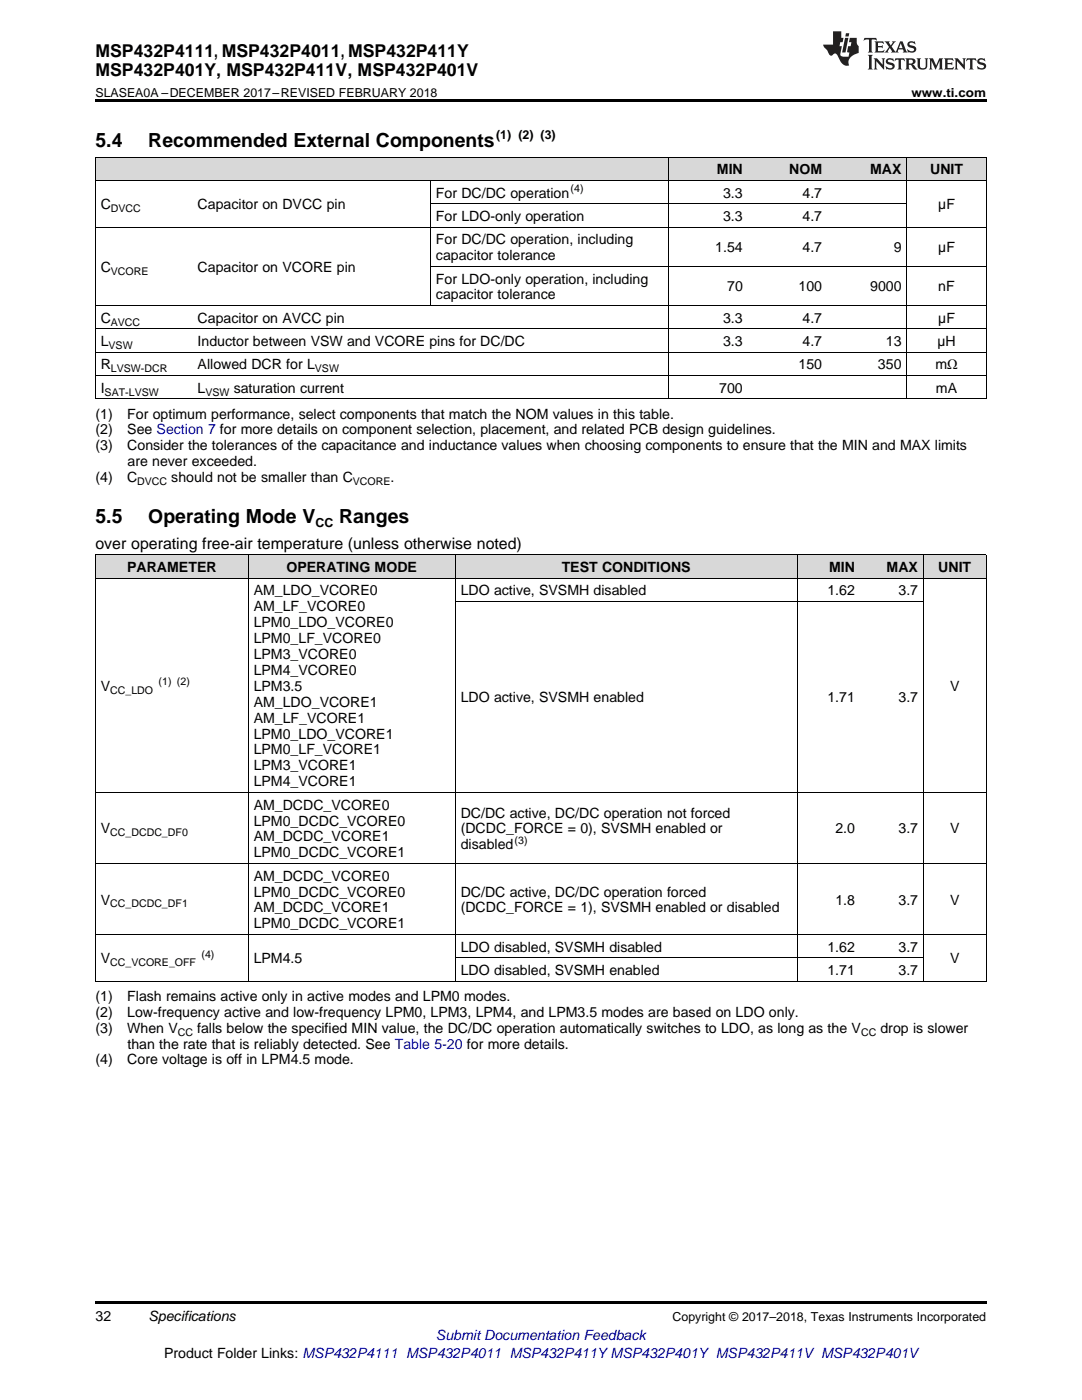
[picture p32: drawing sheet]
<svg xmlns="http://www.w3.org/2000/svg" width="216mm" height="279mm" viewBox="0 0 216 279" stroke-linecap="round" stroke-linejoin="round" font-family="sans-serif">
<defs><g id="words">
<g font-size="3.9">
<text x="19" y="29.3">5.4</text>
<text x="29.6" y="29.3">Recommended External Components</text>
<text x="19" y="104.4">5.5</text>
<text x="29.6" y="104.4">Operating Mode V</text>
<text x="67.7" y="104.4">Ranges</text>
</g>
<g font-size="3.5">
<text x="19" y="11.3">MSP432P4111, MSP432P4011, MSP432P411Y</text>
<text x="19" y="15.2">MSP432P401Y, MSP432P411V, MSP432P401V</text>
</g>
<text font-size="3.2" x="19" y="109.5">over operating free-air temperature (unless otherwise noted)</text>
<g font-size="2.8">
<text x="143.1" y="34.8">MIN</text>
<text x="157.5" y="34.8">NOM</text>
<text x="173.6" y="34.8">MAX</text>
<text x="185.6" y="34.8">UNIT</text>
<text x="20.1" y="41.8">C</text>
<text x="39.4" y="41.8">Capacitor on DVCC pin</text>
<text x="87" y="39.4">For DC/DC operation</text>
<text x="144.3" y="39.4">3.3</text>
<text x="160.1" y="39.4">4.7</text>
<text x="187.2" y="41.8">µF</text>
<text x="87" y="44.1">For LDO-only operation</text>
<text x="144.3" y="44.1">3.3</text>
<text x="160.1" y="44.1">4.7</text>
<text x="87" y="48.8">For DC/DC operation, including</text>
<text x="87" y="51.9">capacitor tolerance</text>
<text x="142.7" y="50.3">1.54</text>
<text x="160.1" y="50.3">4.7</text>
<text x="178.3" y="50.3">9</text>
<text x="187.2" y="50.3">µF</text>
<text x="20.1" y="54.3">C</text>
<text x="39.4" y="54.3">Capacitor on VCORE pin</text>
<text x="87" y="56.6">For LDO-only operation, including</text>
<text x="87" y="59.8">capacitor tolerance</text>
<text x="145.1" y="58.2">70</text>
<text x="159.3" y="58.2">100</text>
<text x="173.6" y="58.2">9000</text>
<text x="187.2" y="58.2">nF</text>
<text x="20.1" y="64.4">C</text>
<text x="39.4" y="64.4">Capacitor on AVCC pin</text>
<text x="144.3" y="64.4">3.3</text>
<text x="160.1" y="64.4">4.7</text>
<text x="187.2" y="64.4">µF</text>
<text x="20.1" y="69.1">L</text>
<text x="39.4" y="69.1">Inductor between VSW and VCORE pins for DC/DC</text>
<text x="144.3" y="69.1">3.3</text>
<text x="160.1" y="69.1">4.7</text>
<text x="176.8" y="69.1">13</text>
<text x="187" y="69.1">µH</text>
<text x="20.1" y="73.7">R</text>
<text x="39.4" y="73.7">Allowed DCR for L</text>
<text x="159.3" y="73.7">150</text>
<text x="175.2" y="73.7">350</text>
<text x="186.7" y="73.7">mΩ</text>
<text x="19" y="83.5">(1)</text>
<text x="20.1" y="78.4">I</text>
<text x="25.4" y="83.5">For optimum performance, select components that match the NOM values in this table.</text>
<text x="39.4" y="78.4">L</text>
<text x="46.6" y="78.4">saturation current</text>
<text x="143.5" y="78.4">700</text>
<text x="186.8" y="78.4">mA</text>
<text x="19" y="86.7">(2)</text>
<text x="19" y="89.9">(3)</text>
<text x="25.4" y="86.7">See Section 7 for more details on component selection, placement, and related PCB design guidelines.</text>
<text x="25.4" y="89.9">Consider the tolerances of the capacitance and inductance values when choosing components to ensure that the MIN and MAX limits</text>
<text x="25.4" y="93.1">are never exceeded.</text>
<text x="19" y="96.2">(4)</text>
<text x="25.4" y="96.2">C</text>
<text x="34.2" y="96.2">should not be smaller than C</text>
<text x="77.9" y="96.2">.</text>
<text x="25.4" y="114.2">PARAMETER</text>
<text x="50.6" y="118.8">AM_LDO_VCORE0</text>
<text x="57.1" y="114.2">OPERATING MODE</text>
<text x="91.9" y="118.8">LDO active, SVSMH disabled</text>
<text x="112.1" y="114.2">TEST CONDITIONS</text>
<text x="165.1" y="118.8">1.62</text>
<text x="165.4" y="114.2">MIN</text>
<text x="176.9" y="114.2">MAX</text>
<text x="179.3" y="118.8">3.7</text>
<text x="187.2" y="114.2">UNIT</text>
<text x="50.6" y="122">AM_LF_VCORE0</text>
<text x="50.6" y="125.2">LPM0_LDO_VCORE0</text>
<text x="50.6" y="128.3">LPM0_LF_VCORE0</text>
<text x="50.6" y="131.5">LPM3_VCORE0</text>
<text x="20.1" y="137.9">V</text>
<text x="50.6" y="134.7">LPM4_VCORE0</text>
<text x="50.6" y="137.9">LPM3.5</text>
<text x="189.6" y="137.9">V</text>
<text x="50.6" y="141">AM_LDO_VCORE1</text>
<text x="91.9" y="140.2">LDO active, SVSMH enabled</text>
<text x="165.1" y="140.2">1.71</text>
<text x="179.3" y="140.2">3.7</text>
<text x="50.6" y="144.2">AM_LF_VCORE1</text>
<text x="50.6" y="147.4">LPM0_LDO_VCORE1</text>
<text x="50.6" y="150.6">LPM0_LF_VCORE1</text>
<text x="50.6" y="153.7">LPM3_VCORE1</text>
<text x="50.6" y="156.9">LPM4_VCORE1</text>
<text x="50.6" y="161.6">AM_DCDC_VCORE0</text>
<text x="20.1" y="166.3">V</text>
<text x="50.6" y="164.7">LPM0_DCDC_VCORE0</text>
<text x="50.6" y="167.9">AM_DCDC_VCORE1</text>
<text x="91.9" y="163.2">DC/DC active, DC/DC operation not forced</text>
<text x="91.9" y="166.3">(DCDC_FORCE = 0), SVSMH enabled or</text>
<text x="166.7" y="166.3">2.0</text>
<text x="179.3" y="166.3">3.7</text>
<text x="189.6" y="166.3">V</text>
<text x="50.6" y="171.1">LPM0_DCDC_VCORE1</text>
<text x="91.9" y="169.5">disabled</text>
<text x="50.6" y="175.8">AM_DCDC_VCORE0</text>
<text x="50.6" y="178.9">LPM0_DCDC_VCORE0</text>
<text x="91.9" y="178.9">DC/DC active, DC/DC operation forced</text>
<text x="20.1" y="180.5">V</text>
<text x="50.6" y="182.1">AM_DCDC_VCORE1</text>
<text x="50.6" y="185.3">LPM0_DCDC_VCORE1</text>
<text x="91.9" y="182.1">(DCDC_FORCE = 1), SVSMH enabled or disabled</text>
<text x="166.7" y="180.5">1.8</text>
<text x="179.3" y="180.5">3.7</text>
<text x="189.6" y="180.5">V</text>
<text x="91.9" y="189.9">LDO disabled, SVSMH disabled</text>
<text x="165.1" y="189.9">1.62</text>
<text x="179.3" y="189.9">3.7</text>
<text x="20.1" y="192.3">V</text>
<text x="50.6" y="192.3">LPM4.5</text>
<text x="91.9" y="194.6">LDO disabled, SVSMH enabled</text>
<text x="165.1" y="194.6">1.71</text>
<text x="179.3" y="194.6">3.7</text>
<text x="189.6" y="192.3">V</text>
<text x="19" y="199.7">(1)</text>
<text x="19" y="202.9">(2)</text>
<text x="25.4" y="199.7">Flash remains active only in active modes and LPM0 modes.</text>
<text x="25.4" y="202.9">Low-frequency active and low-frequency LPM0, LPM3, LPM4, and LPM3.5 modes are based on LDO only.</text>
<text x="19" y="206.1">(3)</text>
<text x="25.4" y="206.1">When V</text>
<text x="25.4" y="209.3">than the rate that is reliably detected. See Table 5-20 for more details.</text>
<text x="39.3" y="206.1">falls below the specified MIN value, the DC/DC operation automatically switches to LDO, as long as the V</text>
<text x="175.7" y="206.1">drop is slower</text>
<text x="19" y="212.4">(4)</text>
<text x="25.4" y="212.4">Core voltage is off in LPM4.5 mode.</text>
<text x="19" y="263.6">32</text>
<text x="29.6" y="263.6">Specifications</text>
<text x="32.7" y="270.9">Product Folder Links: MSP432P4111 MSP432P4011 MSP432P411YMSP432P401Y MSP432P411V MSP432P401V</text>
</g>
<text font-size="2.8" fill="#00f" x="87" y="267.4">Submit Documentation Feedback</text>
<g font-size="2.5">
<text x="19" y="19.3">SLASEA0A –DECEMBER 2017–REVISED FEBRUARY 2018</text>
<text x="181.9" y="19.3">www.ti.com</text>
<text x="99" y="27.7">(1) (2) (3)</text>
<text x="62.9" y="105.1">CC</text>
<text x="134.2" y="263.6">Copyright © 2017–2018, Texas Instruments Incorporated</text>
</g>
<g font-size="2.1">
<text x="113.9" y="38.3">(4)</text>
<text x="22.1" y="42.3">DVCC</text>
<text x="22.1" y="54.8">VCORE</text>
<text x="22.1" y="65">AVCC</text>
<text x="21.7" y="69.6">VSW</text>
<text x="22.1" y="74.3">LVSW-DCR</text>
<text x="62.8" y="74.3">VSW</text>
<text x="20.9" y="79">SAT-LVSW</text>
<text x="41" y="79">VSW</text>
<text x="27.4" y="96.8">DVCC</text>
<text x="70.4" y="96.8">VCORE</text>
<text x="31.6" y="136.7">(1) (2)</text>
<text x="22" y="138.4">CC_LDO</text>
<text x="22" y="166.9">CC_DCDC_DF0</text>
<text x="102.7" y="168.4">(3)</text>
<text x="22" y="181.1">CC_DCDC_DF1</text>
<text x="40.2" y="191.1">(4)</text>
<text x="22" y="192.8">CC_VCORE_OFF</text>
<text x="35.5" y="206.7">CC</text>
<text x="171.8" y="206.7">CC</text>
</g>
</g></defs>
<g fill="#d8d8d8">
<path d="M19 110.8h30.6v4.6h-30.6z"/>
<path d="M49.6 110.8h41.3v4.6h-41.3z"/>
<path d="M90.9 110.8h68.2v4.6h-68.2z"/>
<path d="M159.1 110.8h12.6v4.6h-12.6z"/>
<path d="M171.7 110.8h12.6v4.6h-12.6z"/>
<path d="M184.3 110.8h12.5v4.6h-12.5z"/>
<path d="M19 31.4h19.4v4.7h-19.4z"/>
<path d="M38.4 31.4h47.5v4.7h-47.5z"/>
<path d="M85.9 31.4h47.6v4.7h-47.6z"/>
<path d="M133.5 31.4h15.8v4.7h-15.8z"/>
<path d="M149.3 31.4h15.8v4.7h-15.8z"/>
<path d="M165.1 31.4h15.9v4.7h-15.9z"/>
<path d="M181 31.4h15.8v4.7h-15.8z"/>
</g>
<path d="M19 19.9h177.8v.5h-177.8zM19 259.7h177.8v.5h-177.8z" fill="#000"/>
<g fill="none" stroke="#000" stroke-width=".2">
<path d="M19 36h177.8M19 31.3h177.8M19.1 31.4v48.3M85.9 36.1v24.9M133.4 31.4v48.3M180.9 31.4v48.3M196.8 31.4v48.3M19 45.3h177.8M85.9 53.1h110.9M85.9 40.7h95.1M19 79.6h177.8M19 74.9h177.8"/>
<path d="M19 70.3h177.8M19 65.6h177.8M19 61h177.8M19 115.4h177.8M19 110.7h177.8M19.1 110.8v85.1M49.5 110.8v85.1M90.8 110.8v85.1M159 110.8v85.1M184.2 110.8v85.1M196.8 110.8v85.1M90.9 120h93.4"/>
<path d="M19 158.1h177.8M19 172.3h177.8M19 195.8h177.8M19 186.5h177.8M90.9 191.2h93.4"/>
</g>
<g fill="#231f20">
<path d="M172.5 7.6l-.1 .5 .4-.2h.6v.1v2.1l-.2 .4h.9l-.2-.4v-2.1l.1-.1h.5l.5 .2-.2-.5zM174.5 8.3l.2 .3v1.5l-.2 .4h1.8l.2-.6a1.04 1.04 0 0 1-1.3 .2v-.7h.6l.3 .2v-.6l-.3 .2h-.6v-.6l.8-.1 .4 .3-.2-.5zM176.5 8.3l.9 1.1-.9 1.1h.8l-.2-.2 .4-.7 .5 .7-.2 .2h1.5l-.2-.2 .2-.4h.9l.1 .4-.2 .2h1l-.3-.3-.7-1.9h-.5l-.9 2-.8-1 .9-1h-.8l.1 .3-.4 .5-.3-.6 .1-.2zM179.7 8.6l.4 1h-.7zM181.3 8.4a.63 .63 0 0 0-.2 .7 .63 .63 0 0 0 .6 .4l.6 .2 .1 .2a.75 .75 0 0 1-.7 .4 .75 .75 0 0 1-.6-.5l.1 .7 .1-.1a1.11 1.11 0 0 0 1.5-.6 1.13 1.13 0 0 0-1.2-.8l-.1-.4a1.04 1.04 0 0 1 1.2 .2l-.2-.5-.2 .1-.4-.2zM173.2 10.9l.2 .4v2.2l-.2 .4h1l-.3-.4v-2.2l.3-.4zM174.3 11.6l.3 .4v1.5l-.3 .4h.8l-.2-.4v-1.3l1.5 1.7v-1.9l.2-.4h-.7l.2 .4v.9l-1.1-1.3zM177 11.8a.62 .62 0 0 0-.2 .7 .62 .62 0 0 0 .6 .4l.6 .1 .1 .3a.76 .76 0 0 1-.7 .3 .76 .76 0 0 1-.7-.4l.2 .7 .1-.1a1.11 1.11 0 0 0 1.5-.6 1.13 1.13 0 0 0-1.2-.8l-.1-.4a1.04 1.04 0 0 1 1.2 .2l-.2-.6-.2 .1-.5-.1zM178.7 11.6l-.2 .6a.61 .61 0 0 1 .8-.3v1.6l-.2 .4h.9l-.2-.4v-1.6a.63 .63 0 0 1 .7 .3l-.1-.6zM180.6 11.6l.3 .4v1.5l-.3 .4h1l-.2-.2-.1-.8 .6 .2a.76 .76 0 0 0 1.2 .7l-1-1a.58 .58 0 0 0 .6-.5 .58 .58 0 0 0-.5-.6zM181.4 11.9h.1a.45 .45 0 0 1 .5 .1 .45 .45 0 0 1 .1 .5l-.8 .2zM182.9 11.6l.2 .2a2.17 2.17 0 0 0 .3 1.9 .99 .99 0 0 0 1.6-.6v-1.1l.2-.4h-.7l.2 .2a1.92 1.92 0 0 1-.2 1.8 .6 .6 0 0 1-.9-.5v-1.1l.2-.4zM185.4 11.6l.2 .4v1.5l-.2 .4h.7l-.2-.4v-1.4l.8 1.8 .8-1.8v1.4l-.2 .4h.9l-.2-.4v-1.5l.2-.4h-.8l-.6 1.5-.6-1.5zM188.4 11.6l.2 .4v1.5l-.2 .4h1.8l.1-.6a1.04 1.04 0 0 1-1.2 .1v-.6h.5l.4 .2v-.6l-.4 .2h-.5v-.7h.8l.3 .3-.1-.6zM190.5 11.6l.2 .4v1.5l-.2 .4h.7l-.2-.4v-1.3l1.5 1.7v-1.9l.2-.4h-.7l.2 .4v.9l-1.1-1.3zM192.9 11.6l-.1 .6a.61 .61 0 0 1 .7-.3l.1 1.6-.3 .4h1l-.3-.4 .1-1.6a.63 .63 0 0 1 .7 .3l-.1-.6zM195.2 11.8a.62 .62 0 0 0-.2 .7 .62 .62 0 0 0 .6 .4l.6 .1 .1 .3a.76 .76 0 0 1-.7 .3 .76 .76 0 0 1-.6-.4l.1 .7 .1-.1a1.11 1.11 0 0 0 1.6-.6 1.13 1.13 0 0 0-1.3-.8l-.1-.4a1.04 1.04 0 0 1 1.2 .2l-.1-.6-.2 .1-.5-.1z"/>
<path d="M166.2 6.3v2.6h-1.9v.4l.8 .9a.91 .91 0 0 0 1 .8 .56 .56 0 0 1 .5-.3 .56 .56 0 0 1 .5 .3l.4 .8a1.53 1.53 0 0 0 1.9 1.2 1.54 1.54 0 0 1 1-2.1l.9-.3v-1.4a1.52 1.52 0 0 1-.4-1.6h-1.3l-.2 .8h.5l-.2 .8h-.5l-.1 1v.2l.4 .1-.2 .8a1.93 1.93 0 0 1-1.6-.3l.3-1.8h-.5l.2-.8h.4l.2-.8h-.4v-1.3zM168.6 7.6l-.6 2.9h.7l.6-2.9zM168.8 6.6l-.1 .7h.6l.2-.7z"/>
</g>
<use href="#words"/>
</svg>
